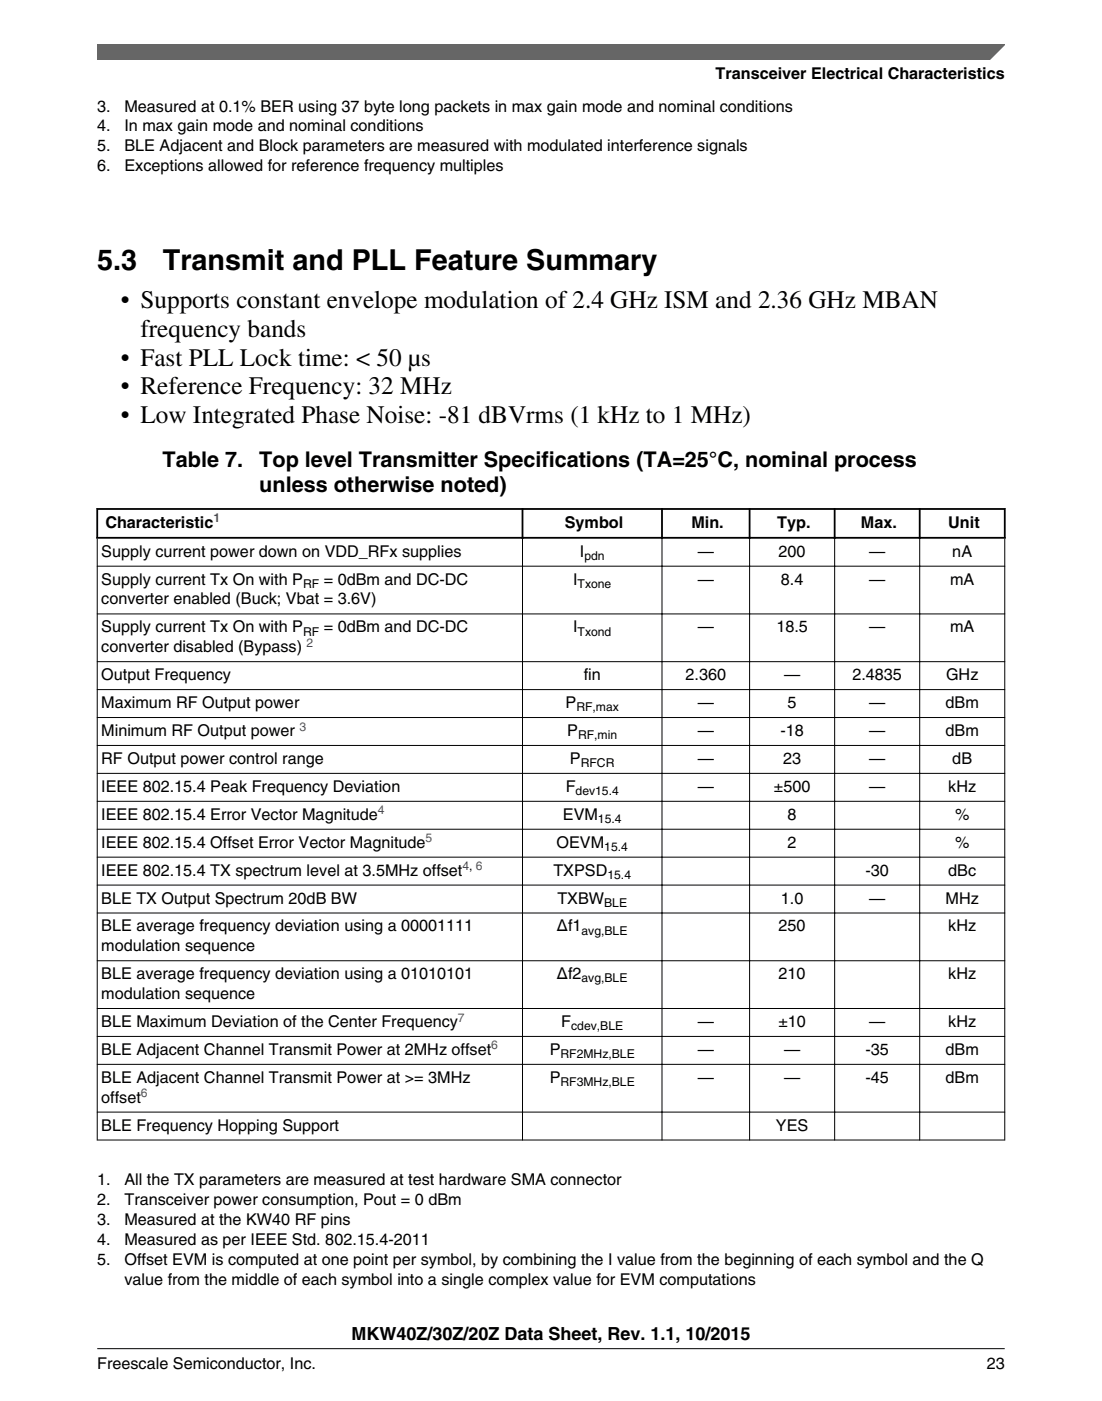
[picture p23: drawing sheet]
<svg xmlns="http://www.w3.org/2000/svg" width="216mm" height="274mm" viewBox="0 0 216 274" stroke-linecap="round" stroke-linejoin="round" font-family="sans-serif">
<defs><g id="words">
<g font-size="5.6">
<text x="19.1" y="52.9">5.3</text>
<text x="31.9" y="52.9">Transmit and PLL Feature Summary</text>
</g>
<g font-size="4.9">
<text x="23.7" y="60.3">• Supports constant envelope modulation of 2.4 GHz ISM and 2.36 GHz MBAN</text>
<text x="27.5" y="66">frequency bands</text>
<text x="23.7" y="71.6">• Fast PLL Lock time: &lt; 50 µs</text>
<text x="23.7" y="77.2">• Reference Frequency: 32 MHz</text>
<text x="23.7" y="82.9">• Low Integrated Phase Noise: -81 dBVrms (1 kHz to 1 MHz)</text>
</g>
<g font-size="4.2">
<text x="31.9" y="91.5">Table 7.</text>
<text x="50.8" y="91.5">Top level Transmitter Specifications (TA=25°C, nominal process</text>
<text x="50.8" y="96.4">unless otherwise noted)</text>
</g>
<text font-size="3.5" x="68.8" y="262.3">MKW40Z/30Z/20Z Data Sheet, Rev. 1.1, 10/2015</text>
<g font-size="3.2">
<text x="140.2" y="15.5">Transceiver Electrical Characteristics</text>
<text x="19" y="21.9">3.</text>
<text x="24.4" y="21.9">Measured at 0.1% BER using 37 byte long packets in max gain mode and nominal conditions</text>
<text x="19.1" y="25.7">4.</text>
<text x="19.1" y="29.6">5.</text>
<text x="24.4" y="25.7">In max gain mode and nominal conditions</text>
<text x="24.4" y="29.6">BLE Adjacent and Block parameters are measured with modulated interference signals</text>
<text x="19.1" y="33.5">6.</text>
<text x="24.4" y="33.5">Exceptions allowed for reference frequency multiples</text>
<text x="20.6" y="103.3">Characteristic</text>
<text x="110.7" y="103.3">Symbol</text>
<text x="135.5" y="103.3">Min.</text>
<text x="152.3" y="103.3">Typ.</text>
<text x="168.7" y="103.3">Max.</text>
<text x="185.8" y="103.3">Unit</text>
<text x="19.8" y="109">Supply current power down on VDD_RFx supplies</text>
<text x="113.6" y="109">I</text>
<text x="136.7" y="109">—</text>
<text x="152.5" y="109">200</text>
<text x="170.3" y="109">—</text>
<text x="186.6" y="109">nA</text>
<text x="19.8" y="118.3">converter enabled (Buck; Vbat = 3.6V)</text>
<text x="19.8" y="114.5">Supply current Tx On with P</text>
<text x="63.4" y="114.5">= 0dBm and DC-DC</text>
<text x="112.3" y="114.5">I</text>
<text x="136.7" y="114.5">—</text>
<text x="153" y="114.5">8.4</text>
<text x="170.3" y="114.5">—</text>
<text x="186.1" y="114.5">mA</text>
<text x="19.8" y="123.8">Supply current Tx On with P</text>
<text x="63.4" y="123.8">= 0dBm and DC-DC</text>
<text x="112.3" y="123.8">I</text>
<text x="136.7" y="123.8">—</text>
<text x="152.1" y="123.8">18.5</text>
<text x="170.3" y="123.8">—</text>
<text x="186.1" y="123.8">mA</text>
<text x="19.8" y="127.7">converter disabled (Bypass)</text>
<text x="19.8" y="133.2">Output Frequency</text>
<text x="114.4" y="133.2">fin</text>
<text x="134.3" y="133.2">2.360</text>
<text x="153.6" y="133.2">—</text>
<text x="167" y="133.2">2.4835</text>
<text x="185.3" y="133.2">GHz</text>
<text x="19.8" y="138.6">Maximum RF Output power</text>
<text x="110.8" y="138.6">P</text>
<text x="136.7" y="138.6">—</text>
<text x="154.3" y="138.6">5</text>
<text x="170.3" y="138.6">—</text>
<text x="185.3" y="138.6">dBm</text>
<text x="19.8" y="144.1">Minimum RF Output power</text>
<text x="19.8" y="149.6">RF Output power control range</text>
<text x="111.1" y="144.1">P</text>
<text x="111.7" y="149.6">P</text>
<text x="136.7" y="144.1">—</text>
<text x="136.7" y="149.6">—</text>
<text x="152.9" y="144.1">-18</text>
<text x="153.4" y="149.6">23</text>
<text x="170.3" y="144.1">—</text>
<text x="170.3" y="149.6">—</text>
<text x="185.3" y="144.1">dBm</text>
<text x="186.6" y="149.6">dB</text>
<text x="19.8" y="155">IEEE 802.15.4 Peak Frequency Deviation</text>
<text x="110.8" y="155">F</text>
<text x="136.7" y="155">—</text>
<text x="151.6" y="155">±500</text>
<text x="170.3" y="155">—</text>
<text x="185.8" y="155">kHz</text>
<text x="19.8" y="160.5">IEEE 802.15.4 Error Vector Magnitude</text>
<text x="110.3" y="160.5">EVM</text>
<text x="154.3" y="160.5">8</text>
<text x="187.1" y="160.5">%</text>
<text x="19.8" y="166">IEEE 802.15.4 Offset Error Vector Magnitude</text>
<text x="109" y="166">OEVM</text>
<text x="154.3" y="166">2</text>
<text x="187.1" y="166">%</text>
<text x="19.8" y="171.4">IEEE 802.15.4 TX spectrum level at 3.5MHz offset</text>
<text x="108.4" y="171.4">TXPSD</text>
<text x="169.6" y="171.4">-30</text>
<text x="185.8" y="171.4">dBc</text>
<text x="19.8" y="176.9">BLE TX Output Spectrum 20dB BW</text>
<text x="109.2" y="176.9">TXBW</text>
<text x="153" y="176.9">1.0</text>
<text x="170.3" y="176.9">—</text>
<text x="185.3" y="176.9">MHz</text>
<text x="19.8" y="182.4">BLE average frequency deviation using a 00001111</text>
<text x="109.1" y="182.4">Δf1</text>
<text x="152.5" y="182.4">250</text>
<text x="185.8" y="182.4">kHz</text>
<text x="19.8" y="186.3">modulation sequence</text>
<text x="19.8" y="191.7">BLE average frequency deviation using a 01010101</text>
<text x="109.1" y="191.7">Δf2</text>
<text x="152.5" y="191.7">210</text>
<text x="185.8" y="191.7">kHz</text>
<text x="19.8" y="195.6">modulation sequence</text>
<text x="19.8" y="201.1">BLE Maximum Deviation of the Center Frequency</text>
<text x="110" y="201.1">F</text>
<text x="136.7" y="201.1">—</text>
<text x="152.5" y="201.1">±10</text>
<text x="170.3" y="201.1">—</text>
<text x="185.8" y="201.1">kHz</text>
<text x="19.8" y="206.5">BLE Adjacent Channel Transmit Power at 2MHz offset</text>
<text x="107.7" y="206.5">P</text>
<text x="136.7" y="206.5">—</text>
<text x="153.6" y="206.5">—</text>
<text x="169.6" y="206.5">-35</text>
<text x="185.3" y="206.5">dBm</text>
<text x="19.8" y="212">BLE Adjacent Channel Transmit Power at &gt;= 3MHz</text>
<text x="19.8" y="215.9">offset</text>
<text x="107.7" y="212">P</text>
<text x="136.7" y="212">—</text>
<text x="153.6" y="212">—</text>
<text x="169.6" y="212">-45</text>
<text x="185.3" y="212">dBm</text>
<text x="19.8" y="221.4">BLE Frequency Hopping Support</text>
<text x="152" y="221.4">YES</text>
<text x="19.1" y="232.1">1.</text>
<text x="24.4" y="232.1">All the TX parameters are measured at test hardware SMA connector</text>
<text x="19.1" y="236">2.</text>
<text x="19.1" y="239.9">3.</text>
<text x="24.4" y="236">Transceiver power consumption, Pout = 0 dBm</text>
<text x="24.4" y="239.9">Measured at the KW40 RF pins</text>
<text x="19.1" y="243.8">4.</text>
<text x="24.4" y="243.8">Measured as per IEEE Std. 802.15.4-2011</text>
<text x="19.1" y="247.6">5.</text>
<text x="24.4" y="247.6">Offset EVM is computed at one point per symbol, by combining the I value from the beginning of each symbol and the Q</text>
<text x="24.4" y="251.5">value from the middle of each symbol into a single complex value for EVM computations</text>
<text x="19.1" y="268">Freescale Semiconductor, Inc.</text>
<text x="193.3" y="268">23</text>
</g>
<g font-size="2.4" fill="#00f">
<text x="41.8" y="102.3">1</text>
<text x="60.1" y="126.6">2</text>
<text x="58.7" y="143">3</text>
<text x="74" y="159.4">4</text>
<text x="83.4" y="164.9">5</text>
<text x="90.6" y="170.4">4, 6</text>
<text x="89.7" y="200">7</text>
<text x="96.3" y="205.5">6</text>
<text x="27.6" y="214.8">6</text>
</g>
<g font-size="2.4">
<text x="114.5" y="109.6">pdn</text>
<text x="59.4" y="115.1">RF</text>
<text x="113.2" y="115.1">Txone</text>
<text x="59.4" y="124.5">RF</text>
<text x="113.2" y="124.5">Txond</text>
<text x="112.9" y="139.3">RF,max</text>
<text x="113.3" y="144.7">RF,min</text>
<text x="112.8" y="155.7">dev15.4</text>
<text x="113.8" y="150.2">RFCR</text>
<text x="117.2" y="161.1">15.4</text>
<text x="118.4" y="166.6">15.4</text>
<text x="119" y="172.1">15.4</text>
<text x="118.4" y="177.5">BLE</text>
<text x="113.9" y="183">avg,BLE</text>
<text x="113.9" y="192.4">avg,BLE</text>
<text x="111.9" y="201.7">cdev,BLE</text>
<text x="109.8" y="207.2">RF2MHz,BLE</text>
<text x="109.8" y="212.6">RF3MHz,BLE</text>
</g>
</g></defs>
<path d="M18.9 99.7h178.1M19.1 99.5v6M102.4 99.5v6M129.7 99.5v6M146.9 99.5v6M163.5 99.5v6M180.2 99.5v6M196.8 99.5v6M18.9 105.3h178.1" fill="none" stroke="#000" stroke-width=".35"/>
<g fill="none" stroke="#000" stroke-width=".2">
<path d="M19 110.9h177.9M19.1 105.4v117.9M102.4 105.1v118.2M129.7 105.1v118.2M146.9 105.1v118.2M163.5 105.1v118.2M180.2 105.1v118.2M196.8 105.4v117.9M19 120.2h177.9M19 129.6h177.9M19 135h177.9M19 140.5h177.9"/>
<path d="M19 146h177.9M19 151.4h177.9M19 156.9h177.9M19 162.4h177.9M19 167.8h177.9M19 173.3h177.9M19 178.8h177.9M19 188.1h177.9M19 197.5h177.9M19 202.9h177.9M19 208.4h177.9M19 217.8h177.9"/>
<path d="M19 223.2h177.9"/>
</g>
<path d="M19.1 8.7h177.8l-5.7 3h-172.1z" fill="#666"/>
<path d="M19.1 11.7v-3h177.8l-3.1 3" fill="none" stroke="#666" stroke-width=".28"/>
<path d="M19.1 264.1h177.8" fill="none" stroke="#000" stroke-width=".2"/>
<use href="#words"/>
</svg>
